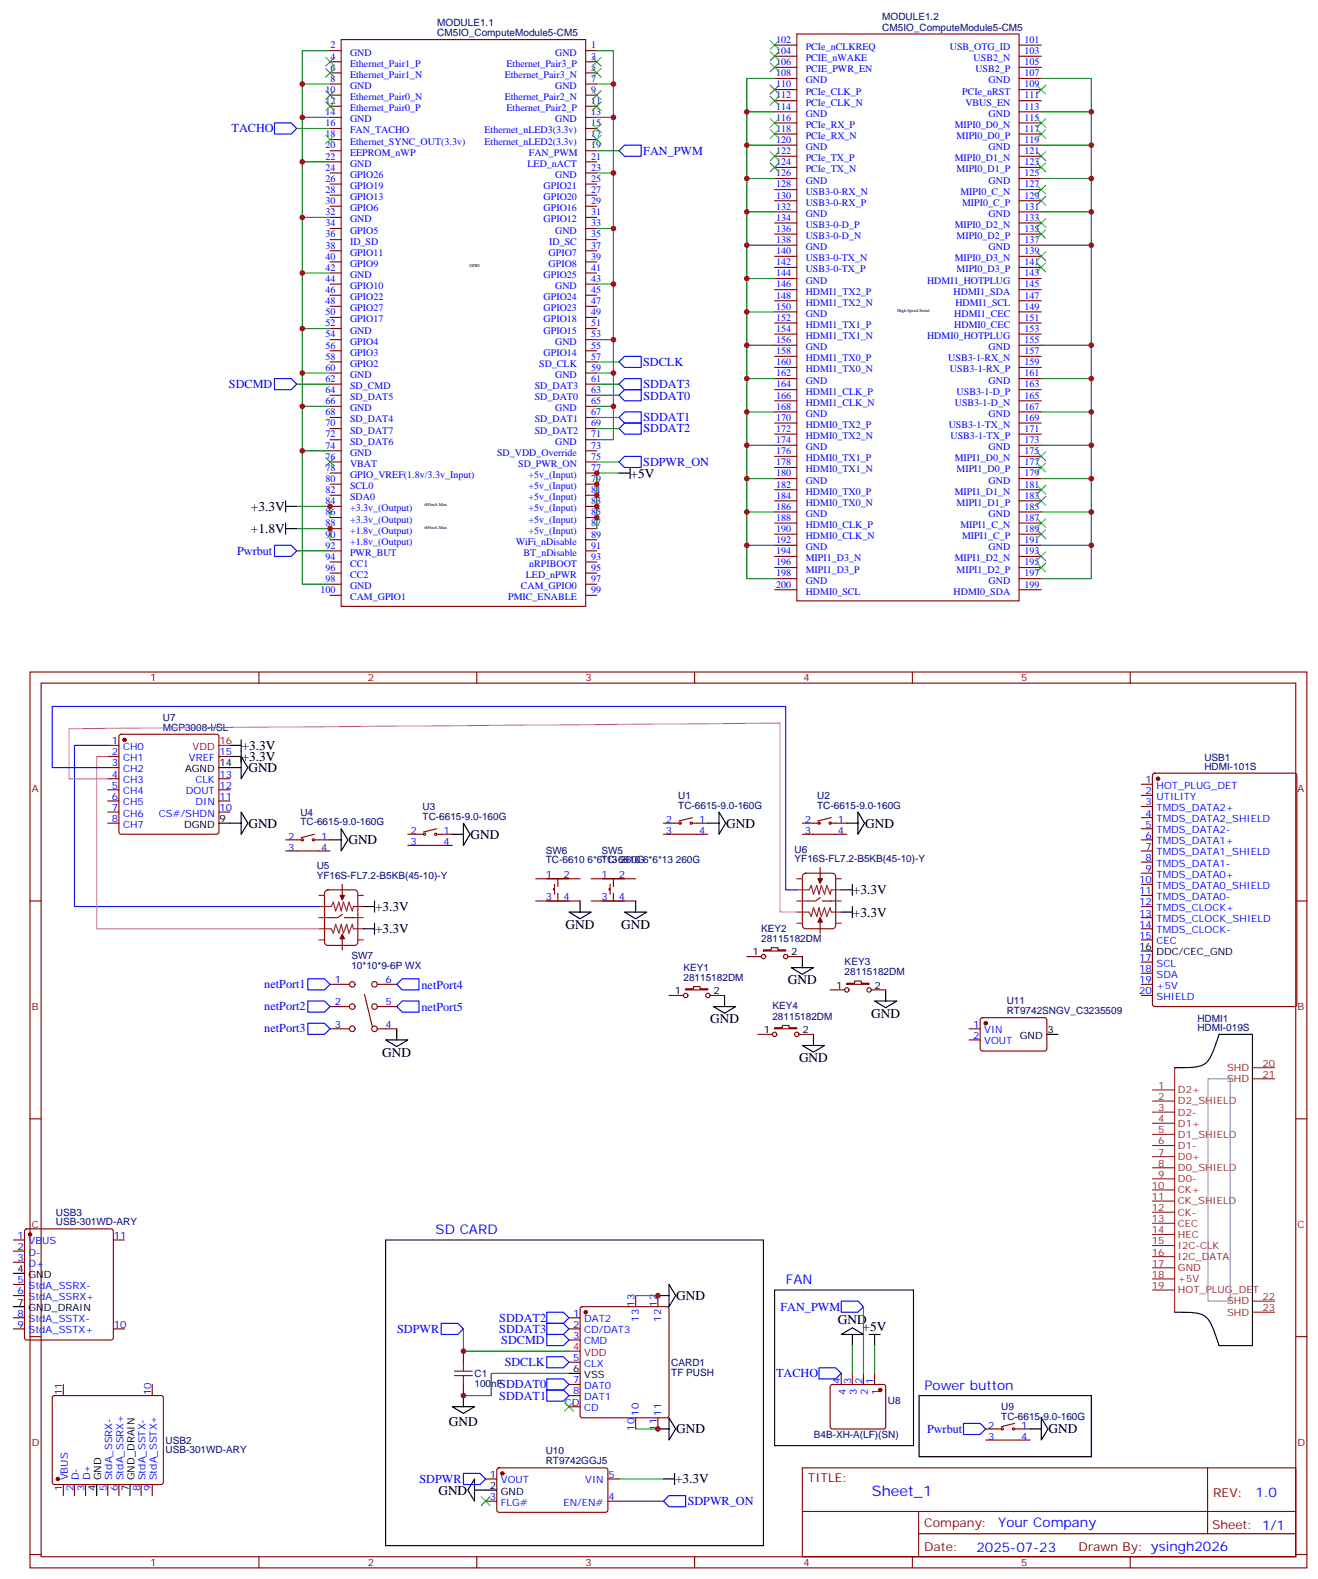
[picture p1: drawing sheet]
<svg xmlns="http://www.w3.org/2000/svg" width="418mm" height="501mm" viewBox="0 0 418 501" stroke-linecap="round" stroke-linejoin="round" font-family="sans-serif">
<defs><g id="words">
<text font-size="4.6" fill="#00f" x="276.8" y="474.9">Sheet_1</text>
<g font-size="4.2">
<text x="200.2" y="151.6">+5V</text>
<text x="79.6" y="162.1">+3.3V</text>
<text x="79.6" y="169.2">+1.8V</text>
<text x="76.7" y="238">+3.3V</text>
<text x="76.7" y="241.5">+3.3V</text>
<text x="78.8" y="245">GND</text>
<text x="78.8" y="262.7">GND</text>
<text x="230.5" y="262.7">GND</text>
<text x="274.6" y="262.7">GND</text>
<text x="110.6" y="267.9">GND</text>
<text x="149.4" y="266.2">GND</text>
<text x="270.8" y="283.9">+3.3V</text>
<text x="119.1" y="289.2">+3.3V</text>
<text x="270.8" y="290.9">+3.3V</text>
<text x="119.1" y="296.2">+3.3V</text>
<text x="179.6" y="294.8">GND</text>
<text x="197.2" y="294.8">GND</text>
<text x="250.1" y="312.4">GND</text>
<text x="276.6" y="323">GND</text>
<text x="225.4" y="324.8">GND</text>
<text x="121.4" y="335.4">GND</text>
<text x="253.6" y="337.1">GND</text>
<text x="214.7" y="412.6">GND</text>
<text x="266" y="420.4">GND</text>
<text x="273.8" y="422.5">+5V</text>
<text x="142.5" y="452.5">GND</text>
<text x="214.7" y="454.9">GND</text>
<text x="332.8" y="454.9">GND</text>
<text x="214.3" y="470.8">+3.3V</text>
<text x="139.2" y="474.4">GND</text>
</g>
<g font-size="4.2" fill="#00f">
<text x="138.3" y="391.8">SD CARD</text>
<text x="249.4" y="407.7">FAN</text>
<text x="293.5" y="441.2">Power button</text>
<text x="398.5" y="475.1">1.0</text>
<text x="316.9" y="484.7">Your Company</text>
<text x="310" y="492.5">2025-07-23</text>
</g>
<g font-size="3.9" fill="#00f">
<text x="73.5" y="42.1">TACHO</text>
<text x="204.2" y="49.2">FAN_PWM</text>
<text x="204.2" y="116.1">SDCLK</text>
<text x="72.7" y="123.2">SDCMD</text>
<text x="204.3" y="123.2">SDDAT3</text>
<text x="204.3" y="126.8">SDDAT0</text>
<text x="204.3" y="137.2">SDDAT2</text>
<text x="204.3" y="133.8">SDDAT1</text>
<text x="204.2" y="147.9">SDPWR_ON</text>
<text x="75.3" y="176.1">Pwrbut</text>
<text x="83.9" y="313.6">netPort1</text>
<text x="133.8" y="313.8">netPort4</text>
<text x="83.9" y="320.6">netPort2</text>
<text x="133.8" y="320.8">netPort5</text>
<text x="83.9" y="327.7">netPort3</text>
<text x="158.5" y="419.5">SDDAT2</text>
<text x="247.8" y="416">FAN_PWM</text>
<text x="126.1" y="423">SDPWR</text>
<text x="158.5" y="423">SDDAT3</text>
<text x="159.1" y="426.5">SDCMD</text>
<text x="160.2" y="433.6">SDCLK</text>
<text x="246.4" y="437.2">TACHO</text>
<text x="158.5" y="440.7">SDDAT0</text>
<text x="158.5" y="444.2">SDDAT1</text>
<text x="294.3" y="454.8">Pwrbut</text>
<text x="133.1" y="470.7">SDPWR</text>
<text x="218.3" y="477.7">SDPWR_ON</text>
</g>
<g font-size="3.9" fill="#800">
<text x="256.5" y="470.5">TITLE:</text>
<text x="385.1" y="475.1">REV:</text>
<text x="293.4" y="484.7">Company:</text>
<text x="384.7" y="485.3">Sheet: 1/1</text>
<text x="293.4" y="492.3">Date:</text>
<text x="342.4" y="492.4">Drawn By: ysingh2026</text>
</g>
<g font-size="3.2" fill="#000080">
<text x="138.8" y="11.5">CM5IO_ComputeModule5-CM5</text>
<text x="138.8" y="8.1">MODULE1.1</text>
<text x="280.1" y="9.7">CM5IO_ComputeModule5-CM5</text>
<text x="280.1" y="6.3">MODULE1.2</text>
<text x="51.7" y="231.9">MCP3008-I/SL</text>
<text x="51.7" y="228.9">U7</text>
<text x="382.3" y="244.3">HDMI-101S</text>
<text x="382.3" y="241.4">USB1</text>
<text x="134.2" y="257.2">U3</text>
<text x="215.3" y="256.7">TC-6615-9.0-160G</text>
<text x="215.3" y="253.6">U1</text>
<text x="259.4" y="256.7">TC-6615-9.0-160G</text>
<text x="259.4" y="253.6">U2</text>
<text x="95.4" y="262">TC-6615-9.0-160G</text>
<text x="95.4" y="258.9">U4</text>
<text x="134.2" y="260.2">TC-6615-9.0-160G</text>
<text x="100.5" y="276">U5</text>
<text x="173.3" y="274">TC-6610 6*6*13 260G</text>
<text x="173.3" y="270.9">SW6</text>
<text x="190.9" y="274">TC-6610 6*6*13 260G</text>
<text x="190.9" y="270.9">SW5</text>
<text x="252.2" y="273.6">YF16S-FL7.2-B5KB(45-10)-Y</text>
<text x="252.2" y="270.7">U6</text>
<text x="100.5" y="278.9">YF16S-FL7.2-B5KB(45-10)-Y</text>
<text x="241.7" y="298.9">28115182DM</text>
<text x="241.7" y="295.7">KEY2</text>
<text x="111.5" y="304.4">SW7</text>
<text x="111.5" y="307.5">10*10*9-6P WX</text>
<text x="217" y="311.3">28115182DM</text>
<text x="217" y="308">KEY1</text>
<text x="268.1" y="309.5">28115182DM</text>
<text x="268.1" y="306.3">KEY3</text>
<text x="245.2" y="323.6">28115182DM</text>
<text x="245.2" y="320.4">KEY4</text>
<text x="319.6" y="321.9">RT9742SNGV_C3235509</text>
<text x="319.6" y="318.7">U11</text>
<text x="380.1" y="327.2">HDMI-019S</text>
<text x="380.1" y="324.3">HDMI1</text>
<text x="17.7" y="388.9">USB-301WD-ARY</text>
<text x="17.7" y="385.9">USB3</text>
<text x="150.6" y="437">C1</text>
<text x="213.1" y="436.6">TF PUSH</text>
<text x="213.1" y="433.4">CARD1</text>
<text x="150.6" y="440.2">100nF</text>
<text x="281.9" y="445.5">U8</text>
<text x="317.9" y="447.5">U9</text>
<text x="317.9" y="450.7">TC-6615-9.0-160G</text>
<text x="52.6" y="461.2">USB-301WD-ARY</text>
<text x="52.6" y="458.2">USB2</text>
<text x="173.2" y="461.5">U10</text>
<text x="258.4" y="456.4">B4B-XH-A(LF)(SN)</text>
<text x="173.2" y="464.6">RT9742GGJ5</text>
</g>
<g font-size="3.2" fill="#00f">
<text x="105" y="15.4">2</text>
<text x="111.1" y="17.7">GND</text>
<text x="176.2" y="17.7">GND</text>
<text x="187.7" y="15.4">1</text>
<text x="246.4" y="17.1">104</text>
<text x="246.4" y="13.6">102</text>
<text x="255.8" y="15.9">PCIe_nCLKREQ</text>
<text x="301.5" y="15.9">USB_OTG_ID</text>
<text x="325.3" y="17.1">103</text>
<text x="325.3" y="13.6">101</text>
<text x="105" y="18.9">4</text>
<text x="105" y="22.4">6</text>
<text x="111.1" y="21.2">Ethernet_Pair1_P</text>
<text x="160.8" y="21.2">Ethernet_Pair3_P</text>
<text x="187.7" y="18.9">3</text>
<text x="187.7" y="22.4">5</text>
<text x="246.4" y="20.7">106</text>
<text x="255.8" y="23">PCIE_PWR_EN</text>
<text x="255.8" y="19.4">PCIE_nWAKE</text>
<text x="309.1" y="19.4">USB2_N</text>
<text x="309.6" y="23">USB2_P</text>
<text x="325.3" y="20.7">105</text>
<text x="103.4" y="29.5">10</text>
<text x="105" y="26">8</text>
<text x="111.1" y="24.7">Ethernet_Pair1_N</text>
<text x="111.1" y="28.3">GND</text>
<text x="160.2" y="24.7">Ethernet_Pair3_N</text>
<text x="176.2" y="28.3">GND</text>
<text x="187.7" y="26">7</text>
<text x="187.7" y="29.5">9</text>
<text x="246.4" y="27.7">110</text>
<text x="246.4" y="24.2">108</text>
<text x="255.8" y="26.5">GND</text>
<text x="313.8" y="26.5">GND</text>
<text x="325.3" y="27.7">109</text>
<text x="325.3" y="24.2">107</text>
<text x="103.4" y="33">12</text>
<text x="111.1" y="31.8">Ethernet_Pair0_N</text>
<text x="111.1" y="35.3">Ethernet_Pair0_P</text>
<text x="160.2" y="31.8">Ethernet_Pair2_N</text>
<text x="160.8" y="35.3">Ethernet_Pair2_P</text>
<text x="187.7" y="33">11</text>
<text x="246.4" y="34.8">114</text>
<text x="246.4" y="31.3">112</text>
<text x="255.8" y="33.5">PCIe_CLK_N</text>
<text x="255.8" y="30">PCIe_CLK_P</text>
<text x="305.4" y="30">PCIe_nRST</text>
<text x="306.5" y="33.5">VBUS_EN</text>
<text x="325.3" y="34.8">113</text>
<text x="325.3" y="31.3">111</text>
<text x="103.4" y="36.5">14</text>
<text x="103.4" y="40.1">16</text>
<text x="111.1" y="38.8">GND</text>
<text x="176.2" y="38.8">GND</text>
<text x="187.7" y="36.5">13</text>
<text x="187.7" y="40.1">15</text>
<text x="246.4" y="41.8">118</text>
<text x="246.4" y="38.3">116</text>
<text x="255.8" y="40.6">PCIe_RX_P</text>
<text x="255.8" y="37.1">GND</text>
<text x="303.1" y="40.6">MIPI0_D0_N</text>
<text x="313.8" y="37.1">GND</text>
<text x="325.3" y="41.8">117</text>
<text x="325.3" y="38.3">115</text>
<text x="103.4" y="43.6">18</text>
<text x="103.4" y="47.1">20</text>
<text x="111.1" y="42.4">FAN_TACHO</text>
<text x="111.1" y="45.9">Ethernet_SYNC_OUT(3.3v)</text>
<text x="153.8" y="42.4">Ethernet_nLED3(3.3v)</text>
<text x="153.8" y="45.9">Ethernet_nLED2(3.3v)</text>
<text x="187.7" y="43.6">17</text>
<text x="187.7" y="47.1">19</text>
<text x="246.4" y="45.4">120</text>
<text x="255.8" y="47.7">GND</text>
<text x="255.8" y="44.1">PCIe_RX_N</text>
<text x="303.6" y="44.1">MIPI0_D0_P</text>
<text x="313.8" y="47.7">GND</text>
<text x="325.3" y="45.4">119</text>
<text x="103.4" y="50.7">22</text>
<text x="111.1" y="49.4">EEPROM_nWP</text>
<text x="111.1" y="53">GND</text>
<text x="167.4" y="53">LED_nACT</text>
<text x="167.9" y="49.4">FAN_PWM</text>
<text x="187.7" y="50.7">21</text>
<text x="246.4" y="52.4">124</text>
<text x="246.4" y="48.9">122</text>
<text x="255.8" y="51.2">PCIe_TX_P</text>
<text x="303.1" y="51.2">MIPI0_D1_N</text>
<text x="325.3" y="52.4">123</text>
<text x="325.3" y="48.9">121</text>
<text x="103.4" y="54.2">24</text>
<text x="103.4" y="57.7">26</text>
<text x="111.1" y="56.5">GPIO26</text>
<text x="176.2" y="56.5">GND</text>
<text x="187.7" y="54.2">23</text>
<text x="187.7" y="57.7">25</text>
<text x="246.4" y="59.5">128</text>
<text x="246.4" y="56">126</text>
<text x="255.8" y="58.2">GND</text>
<text x="255.8" y="54.7">PCIe_TX_N</text>
<text x="303.6" y="54.7">MIPI0_D1_P</text>
<text x="313.8" y="58.2">GND</text>
<text x="325.3" y="59.5">127</text>
<text x="325.3" y="56">125</text>
<text x="103.4" y="61.2">28</text>
<text x="103.4" y="64.8">30</text>
<text x="111.1" y="60">GPIO19</text>
<text x="111.1" y="63.5">GPIO13</text>
<text x="172.6" y="60">GPIO21</text>
<text x="172.6" y="63.5">GPIO20</text>
<text x="187.7" y="61.2">27</text>
<text x="187.7" y="64.8">29</text>
<text x="246.4" y="63">130</text>
<text x="255.8" y="65.3">USB3-0-RX_P</text>
<text x="255.8" y="61.8">USB3-0-RX_N</text>
<text x="304.9" y="61.8">MIPI0_C_N</text>
<text x="305.4" y="65.3">MIPI0_C_P</text>
<text x="325.3" y="63">129</text>
<text x="103.4" y="68.3">32</text>
<text x="103.4" y="71.8">34</text>
<text x="111.1" y="67.1">GPIO6</text>
<text x="111.1" y="70.6">GND</text>
<text x="172.6" y="67.1">GPIO16</text>
<text x="172.6" y="70.6">GPIO12</text>
<text x="187.7" y="68.3">31</text>
<text x="187.7" y="71.8">33</text>
<text x="246.4" y="70.1">134</text>
<text x="246.4" y="66.5">132</text>
<text x="255.8" y="68.8">GND</text>
<text x="313.8" y="68.8">GND</text>
<text x="325.3" y="70.1">133</text>
<text x="325.3" y="66.5">131</text>
<text x="103.4" y="75.4">36</text>
<text x="111.1" y="74.1">GPIO5</text>
<text x="111.1" y="77.6">ID_SD</text>
<text x="174.3" y="77.6">ID_SC</text>
<text x="176.2" y="74.1">GND</text>
<text x="187.7" y="75.4">35</text>
<text x="246.4" y="77.1">138</text>
<text x="246.4" y="73.6">136</text>
<text x="255.8" y="75.9">USB3-0-D_N</text>
<text x="255.8" y="72.4">USB3-0-D_P</text>
<text x="303.1" y="72.4">MIPI0_D2_N</text>
<text x="303.6" y="75.9">MIPI0_D2_P</text>
<text x="325.3" y="77.1">137</text>
<text x="325.3" y="73.6">135</text>
<text x="103.4" y="78.9">38</text>
<text x="103.4" y="82.4">40</text>
<text x="111.1" y="81.2">GPIO11</text>
<text x="174.1" y="81.2">GPIO7</text>
<text x="187.7" y="78.9">37</text>
<text x="187.7" y="82.4">39</text>
<text x="246.4" y="80.6">140</text>
<text x="255.8" y="82.9">USB3-0-TX_N</text>
<text x="255.8" y="79.4">GND</text>
<text x="303.1" y="82.9">MIPI0_D3_N</text>
<text x="313.8" y="79.4">GND</text>
<text x="325.3" y="80.6">139</text>
<text x="103.4" y="85.9">42</text>
<text x="103.4" y="89.5">44</text>
<text x="111.1" y="84.7">GPIO9</text>
<text x="111.1" y="88.2">GND</text>
<text x="172.6" y="88.2">GPIO25</text>
<text x="174.1" y="84.7">GPIO8</text>
<text x="187.7" y="85.9">41</text>
<text x="187.7" y="89.5">43</text>
<text x="246.4" y="87.7">144</text>
<text x="246.4" y="84.2">142</text>
<text x="255.8" y="90">GND</text>
<text x="255.8" y="86.5">USB3-0-TX_P</text>
<text x="294.3" y="90">HDMI1_HOTPLUG</text>
<text x="303.6" y="86.5">MIPI0_D3_P</text>
<text x="325.3" y="87.7">143</text>
<text x="325.3" y="84.2">141</text>
<text x="103.4" y="93">46</text>
<text x="111.1" y="91.8">GPIO10</text>
<text x="111.1" y="95.3">GPIO22</text>
<text x="172.6" y="95.3">GPIO24</text>
<text x="176.2" y="91.8">GND</text>
<text x="187.7" y="93">45</text>
<text x="246.4" y="94.8">148</text>
<text x="246.4" y="91.2">146</text>
<text x="255.8" y="93.5">HDMI1_TX2_P</text>
<text x="302.7" y="93.5">HDMI1_SDA</text>
<text x="325.3" y="94.8">147</text>
<text x="325.3" y="91.2">145</text>
<text x="103.4" y="96.5">48</text>
<text x="103.4" y="100">50</text>
<text x="111.1" y="98.8">GPIO27</text>
<text x="172.6" y="98.8">GPIO23</text>
<text x="187.7" y="96.5">47</text>
<text x="187.7" y="100">49</text>
<text x="246.4" y="101.8">152</text>
<text x="246.4" y="98.3">150</text>
<text x="255.8" y="100.6">GND</text>
<text x="255.8" y="97">HDMI1_TX2_N</text>
<text x="302.9" y="100.6">HDMI1_CEC</text>
<text x="303.3" y="97">HDMI1_SCL</text>
<text x="325.3" y="101.8">151</text>
<text x="325.3" y="98.3">149</text>
<text x="103.4" y="103.6">52</text>
<text x="103.4" y="107.1">54</text>
<text x="111.1" y="102.3">GPIO17</text>
<text x="111.1" y="105.9">GND</text>
<text x="172.6" y="102.3">GPIO18</text>
<text x="172.6" y="105.9">GPIO15</text>
<text x="187.7" y="103.6">51</text>
<text x="187.7" y="107.1">53</text>
<text x="246.4" y="105.3">154</text>
<text x="255.8" y="107.6">HDMI1_TX1_N</text>
<text x="255.8" y="104.1">HDMI1_TX1_P</text>
<text x="294.3" y="107.6">HDMI0_HOTPLUG</text>
<text x="302.9" y="104.1">HDMI0_CEC</text>
<text x="325.3" y="105.3">153</text>
<text x="103.4" y="110.6">56</text>
<text x="111.1" y="109.4">GPIO4</text>
<text x="111.1" y="112.9">GPIO3</text>
<text x="172.6" y="112.9">GPIO14</text>
<text x="176.2" y="109.4">GND</text>
<text x="187.7" y="110.6">55</text>
<text x="246.4" y="112.4">158</text>
<text x="246.4" y="108.9">156</text>
<text x="255.8" y="111.2">GND</text>
<text x="313.8" y="111.2">GND</text>
<text x="325.3" y="112.4">157</text>
<text x="325.3" y="108.9">155</text>
<text x="103.4" y="114.2">58</text>
<text x="103.4" y="117.7">60</text>
<text x="111.1" y="116.5">GPIO2</text>
<text x="111.1" y="120">GND</text>
<text x="171.2" y="116.5">SD_CLK</text>
<text x="176.2" y="120">GND</text>
<text x="187.7" y="114.2">57</text>
<text x="187.7" y="117.7">59</text>
<text x="246.4" y="119.5">162</text>
<text x="246.4" y="115.9">160</text>
<text x="255.8" y="118.2">HDMI1_TX0_N</text>
<text x="255.8" y="114.7">HDMI1_TX0_P</text>
<text x="301" y="114.7">USB3-1-RX_N</text>
<text x="301.6" y="118.2">USB3-1-RX_P</text>
<text x="325.3" y="119.5">161</text>
<text x="325.3" y="115.9">159</text>
<text x="103.4" y="121.2">62</text>
<text x="103.4" y="124.7">64</text>
<text x="111.1" y="123.5">SD_CMD</text>
<text x="169.8" y="123.5">SD_DAT3</text>
<text x="187.7" y="121.2">61</text>
<text x="187.7" y="124.7">63</text>
<text x="246.4" y="123">164</text>
<text x="255.8" y="125.3">HDMI1_CLK_P</text>
<text x="255.8" y="121.7">GND</text>
<text x="303.7" y="125.3">USB3-1-D_P</text>
<text x="313.8" y="121.7">GND</text>
<text x="325.3" y="123">163</text>
<text x="103.4" y="128.3">66</text>
<text x="103.4" y="131.8">68</text>
<text x="111.1" y="127">SD_DAT5</text>
<text x="111.1" y="130.6">GND</text>
<text x="169.8" y="127">SD_DAT0</text>
<text x="176.2" y="130.6">GND</text>
<text x="187.7" y="128.3">65</text>
<text x="187.7" y="131.8">67</text>
<text x="246.4" y="130">168</text>
<text x="246.4" y="126.5">166</text>
<text x="255.8" y="128.8">HDMI1_CLK_N</text>
<text x="303.1" y="128.8">USB3-1-D_N</text>
<text x="325.3" y="130">167</text>
<text x="325.3" y="126.5">165</text>
<text x="103.4" y="135.3">70</text>
<text x="111.1" y="134.1">SD_DAT4</text>
<text x="111.1" y="137.6">SD_DAT7</text>
<text x="169.8" y="134.1">SD_DAT1</text>
<text x="169.8" y="137.6">SD_DAT2</text>
<text x="187.7" y="135.3">69</text>
<text x="246.4" y="137.1">172</text>
<text x="246.4" y="133.6">170</text>
<text x="255.8" y="135.9">HDMI0_TX2_P</text>
<text x="255.8" y="132.3">GND</text>
<text x="301.2" y="135.9">USB3-1-TX_N</text>
<text x="313.8" y="132.3">GND</text>
<text x="325.3" y="137.1">171</text>
<text x="325.3" y="133.6">169</text>
<text x="103.4" y="138.9">72</text>
<text x="103.4" y="142.4">74</text>
<text x="111.1" y="141.1">SD_DAT6</text>
<text x="176.2" y="141.1">GND</text>
<text x="187.7" y="138.9">71</text>
<text x="187.7" y="142.4">73</text>
<text x="246.4" y="140.6">174</text>
<text x="255.8" y="142.9">GND</text>
<text x="255.8" y="139.4">HDMI0_TX2_N</text>
<text x="301.7" y="139.4">USB3-1-TX_P</text>
<text x="313.8" y="142.9">GND</text>
<text x="325.3" y="140.6">173</text>
<text x="103.4" y="145.9">76</text>
<text x="103.4" y="149.4">78</text>
<text x="111.1" y="144.7">GND</text>
<text x="111.1" y="148.2">VBAT</text>
<text x="157.8" y="144.7">SD_VDD_Override</text>
<text x="164.5" y="148.2">SD_PWR_ON</text>
<text x="187.7" y="145.9">75</text>
<text x="187.7" y="149.4">77</text>
<text x="246.4" y="147.7">178</text>
<text x="246.4" y="144.1">176</text>
<text x="255.8" y="150">HDMI0_TX1_N</text>
<text x="255.8" y="146.4">HDMI0_TX1_P</text>
<text x="303.1" y="146.4">MIPI1_D0_N</text>
<text x="303.6" y="150">MIPI1_D0_P</text>
<text x="325.3" y="147.7">177</text>
<text x="325.3" y="144.1">175</text>
<text x="103.4" y="153">80</text>
<text x="111.1" y="151.7">GPIO_VREF(1.8v/3.3v_Input)</text>
<text x="111.1" y="155.3">SCL0</text>
<text x="167.8" y="151.7">+5v_(Input)</text>
<text x="167.8" y="155.3">+5v_(Input)</text>
<text x="187.7" y="153">79</text>
<text x="246.4" y="154.7">182</text>
<text x="246.4" y="151.2">180</text>
<text x="255.8" y="153.5">GND</text>
<text x="313.8" y="153.5">GND</text>
<text x="325.3" y="154.7">181</text>
<text x="325.3" y="151.2">179</text>
<text x="103.4" y="156.5">82</text>
<text x="103.4" y="160">84</text>
<text x="111.1" y="158.8">SDA0</text>
<text x="167.8" y="158.8">+5v_(Input)</text>
<text x="187.7" y="156.5">81</text>
<text x="187.7" y="160">83</text>
<text x="246.4" y="161.8">186</text>
<text x="246.4" y="158.3">184</text>
<text x="255.8" y="160.5">HDMI0_TX0_N</text>
<text x="255.8" y="157">HDMI0_TX0_P</text>
<text x="303.1" y="157">MIPI1_D1_N</text>
<text x="303.6" y="160.5">MIPI1_D1_P</text>
<text x="325.3" y="161.8">185</text>
<text x="325.3" y="158.3">183</text>
<text x="103.4" y="163.5">86</text>
<text x="103.4" y="167.1">88</text>
<text x="111.1" y="162.3">+3.3v_(Output)</text>
<text x="111.1" y="165.8">+3.3v_(Output)</text>
<text x="167.8" y="162.3">+5v_(Input)</text>
<text x="167.8" y="165.8">+5v_(Input)</text>
<text x="187.7" y="163.5">85</text>
<text x="187.7" y="167.1">87</text>
<text x="246.4" y="165.3">188</text>
<text x="255.8" y="167.6">HDMI0_CLK_P</text>
<text x="255.8" y="164.1">GND</text>
<text x="304.9" y="167.6">MIPI1_C_N</text>
<text x="313.8" y="164.1">GND</text>
<text x="325.3" y="165.3">187</text>
<text x="103.4" y="170.6">90</text>
<text x="111.1" y="169.4">+1.8v_(Output)</text>
<text x="111.1" y="172.9">+1.8v_(Output)</text>
<text x="163.7" y="172.9">WiFi_nDisable</text>
<text x="167.8" y="169.4">+5v_(Input)</text>
<text x="187.7" y="170.6">89</text>
<text x="246.4" y="172.4">192</text>
<text x="246.4" y="168.8">190</text>
<text x="255.8" y="171.1">HDMI0_CLK_N</text>
<text x="305.4" y="171.1">MIPI1_C_P</text>
<text x="325.3" y="172.4">191</text>
<text x="325.3" y="168.8">189</text>
<text x="103.4" y="174.1">92</text>
<text x="103.4" y="177.7">94</text>
<text x="111.1" y="176.4">PWR_BUT</text>
<text x="111.1" y="180">CC1</text>
<text x="166.2" y="176.4">BT_nDisable</text>
<text x="168" y="180">nRPIBOOT</text>
<text x="187.7" y="174.1">91</text>
<text x="187.7" y="177.7">93</text>
<text x="246.4" y="179.4">196</text>
<text x="246.4" y="175.9">194</text>
<text x="255.8" y="178.2">MIPI1_D3_N</text>
<text x="255.8" y="174.7">GND</text>
<text x="303.1" y="178.2">MIPI1_D2_N</text>
<text x="313.8" y="174.7">GND</text>
<text x="325.3" y="179.4">195</text>
<text x="325.3" y="175.9">193</text>
<text x="103.4" y="181.2">96</text>
<text x="103.4" y="184.7">98</text>
<text x="111.1" y="183.5">CC2</text>
<text x="166.9" y="183.5">LED_nPWR</text>
<text x="187.7" y="181.2">95</text>
<text x="187.7" y="184.7">97</text>
<text x="246.4" y="183">198</text>
<text x="255.8" y="185.2">GND</text>
<text x="255.8" y="181.7">MIPI1_D3_P</text>
<text x="303.6" y="181.7">MIPI1_D2_P</text>
<text x="313.8" y="185.2">GND</text>
<text x="325.3" y="183">197</text>
<text x="101.8" y="188.2">100</text>
<text x="111.1" y="190.5">CAM_GPIO1</text>
<text x="111.1" y="187">GND</text>
<text x="161.3" y="190.5">PMIC_ENABLE</text>
<text x="165.3" y="187">CAM_GPIO0</text>
<text x="187.7" y="188.2">99</text>
<text x="246.4" y="186.5">200</text>
<text x="255.8" y="188.8">HDMI0_SCL</text>
<text x="302.7" y="188.8">HDMI0_SDA</text>
<text x="325.3" y="186.5">199</text>
<text x="35.6" y="236.2">1</text>
<text x="35.6" y="239.7">2</text>
<text x="39.1" y="238">CH0</text>
<text x="69.7" y="239.7">15</text>
<text x="35.6" y="243.3">3</text>
<text x="39.1" y="241.5">CH1</text>
<text x="39.1" y="245">CH2</text>
<text x="60" y="241.5">VREF</text>
<text x="35.6" y="246.8">4</text>
<text x="35.6" y="250.3">5</text>
<text x="39.1" y="248.6">CH3</text>
<text x="62" y="248.6">CLK</text>
<text x="69.7" y="250.3">12</text>
<text x="69.7" y="246.8">13</text>
<text x="363.6" y="248.6">1</text>
<text x="367.1" y="250.3">HOT_PLUG_DET</text>
<text x="35.6" y="253.9">6</text>
<text x="35.6" y="257.4">7</text>
<text x="39.1" y="252.1">CH4</text>
<text x="39.1" y="255.6">CH5</text>
<text x="59" y="252.1">DOUT</text>
<text x="62" y="255.6">DIN</text>
<text x="69.7" y="257.4">10</text>
<text x="69.7" y="253.9">11</text>
<text x="363.6" y="252.1">2</text>
<text x="363.6" y="255.6">3</text>
<text x="367.1" y="253.9">UTILITY</text>
<text x="367.1" y="257.4">TMDS_DATA2+</text>
<text x="35.6" y="260.9">8</text>
<text x="39.1" y="259.2">CH6</text>
<text x="39.1" y="262.7">CH7</text>
<text x="50.4" y="259.2">CS#/SHDN</text>
<text x="211.4" y="261.3">2</text>
<text x="221.9" y="261.3">1</text>
<text x="255.5" y="261.3">2</text>
<text x="266" y="261.3">1</text>
<text x="363.6" y="259.2">4</text>
<text x="363.6" y="262.7">5</text>
<text x="367.1" y="260.9">TMDS_DATA2_SHIELD</text>
<text x="91.5" y="266.6">2</text>
<text x="102" y="266.6">1</text>
<text x="130.3" y="264.8">2</text>
<text x="130.3" y="268.3">3</text>
<text x="140.8" y="268.3">4</text>
<text x="140.8" y="264.8">1</text>
<text x="211.4" y="264.8">3</text>
<text x="221.9" y="264.8">4</text>
<text x="255.5" y="264.8">3</text>
<text x="266" y="264.8">4</text>
<text x="363.6" y="266.2">6</text>
<text x="363.6" y="269.7">7</text>
<text x="367.1" y="264.4">TMDS_DATA2-</text>
<text x="367.1" y="268">TMDS_DATA1+</text>
<text x="91.5" y="270.1">3</text>
<text x="102" y="270.1">4</text>
<text x="363.6" y="273.3">8</text>
<text x="367.1" y="271.5">TMDS_DATA1_SHIELD</text>
<text x="367.1" y="275">TMDS_DATA1-</text>
<text x="173.3" y="278.6">1</text>
<text x="178.9" y="278.6">2</text>
<text x="191" y="278.6">1</text>
<text x="196.5" y="278.6">2</text>
<text x="361.6" y="280.3">10</text>
<text x="363.6" y="276.8">9</text>
<text x="367.1" y="278.6">TMDS_DATA0+</text>
<text x="173.3" y="285.6">3</text>
<text x="178.9" y="285.6">4</text>
<text x="191" y="285.6">3</text>
<text x="196.5" y="285.6">4</text>
<text x="361.6" y="283.8">11</text>
<text x="361.6" y="287.4">12</text>
<text x="367.1" y="282.1">TMDS_DATA0_SHIELD</text>
<text x="367.1" y="285.6">TMDS_DATA0-</text>
<text x="361.6" y="290.9">13</text>
<text x="367.1" y="289.1">TMDS_CLOCK+</text>
<text x="367.1" y="292.7">TMDS_CLOCK_SHIELD</text>
<text x="361.6" y="294.4">14</text>
<text x="361.6" y="298">15</text>
<text x="367.1" y="296.2">TMDS_CLOCK-</text>
<text x="367.1" y="299.7">CEC</text>
<text x="361.6" y="305">17</text>
<text x="361.6" y="308.5">18</text>
<text x="367.1" y="306.8">SCL</text>
<text x="367.1" y="310.3">SDA</text>
<text x="106.3" y="312.1">1</text>
<text x="122.4" y="312.1">6</text>
<text x="361.6" y="312.1">19</text>
<text x="361.6" y="315.6">20</text>
<text x="367.1" y="313.8">+5V</text>
<text x="367.1" y="317.4">SHIELD</text>
<text x="106.3" y="319.1">2</text>
<text x="122.4" y="319.1">5</text>
<text x="106.3" y="326.2">3</text>
<text x="122.4" y="326.2">4</text>
<text x="309" y="326.2">1</text>
<text x="309" y="329.7">2</text>
<text x="312.5" y="327.9">VIN</text>
<text x="312.5" y="331.5">VOUT</text>
<text x="5.6" y="393.2">1</text>
<text x="9.1" y="395">VBUS</text>
<text x="36.2" y="393.2">11</text>
<text x="5.6" y="396.7">2</text>
<text x="5.6" y="400.3">3</text>
<text x="9.1" y="398.5">D-</text>
<text x="5.6" y="407.3">5</text>
<text x="9.1" y="402">D+</text>
<text x="5.6" y="410.8">6</text>
<text x="9.1" y="409.1">StdA_SSRX-</text>
<text x="9.1" y="412.6">StdA_SSRX+</text>
<text x="5.6" y="417.9">8</text>
<text x="9.1" y="419.7">StdA_SSTX-</text>
<text x="182" y="417.9">1</text>
<text x="185.5" y="419.7">DAT2</text>
<text x="201.4" y="414.7" transform="rotate(-90 201.4 414.7)">13</text>
<text x="202.8" y="419.5" transform="rotate(-90 202.8 419.5)">13</text>
<text x="208.5" y="414.7" transform="rotate(-90 208.5 414.7)">12</text>
<text x="209.9" y="419.5" transform="rotate(-90 209.9 419.5)">12</text>
<text x="5.6" y="421.4">9</text>
<text x="9.1" y="423.2">StdA_SSTX+</text>
<text x="36.2" y="421.4">10</text>
<text x="182" y="421.4">2</text>
<text x="182" y="425">3</text>
<text x="185.5" y="423.2">CD/DAT3</text>
<text x="185.5" y="426.7">CMD</text>
<text x="182" y="432">5</text>
<text x="185.5" y="433.8">CLX</text>
<text x="19.8" y="442.8" transform="rotate(-90 19.8 442.8)">11</text>
<text x="48" y="442.8" transform="rotate(-90 48 442.8)">10</text>
<text x="182" y="439.1">7</text>
<text x="182" y="442.6">8</text>
<text x="185.5" y="440.8">DAT0</text>
<text x="266.7" y="439.2" transform="rotate(-90 266.7 439.2)">4</text>
<text x="268.5" y="442.7" transform="rotate(-90 268.5 442.7)">4</text>
<text x="270.2" y="439.2" transform="rotate(-90 270.2 439.2)">3</text>
<text x="272" y="442.7" transform="rotate(-90 272 442.7)">3</text>
<text x="273.8" y="439.2" transform="rotate(-90 273.8 439.2)">2</text>
<text x="275.5" y="442.7" transform="rotate(-90 275.5 442.7)">2</text>
<text x="277.3" y="439.2" transform="rotate(-90 277.3 439.2)">1</text>
<text x="279" y="442.7" transform="rotate(-90 279 442.7)">1</text>
<text x="179.3" y="446.1">CD</text>
<text x="185.5" y="444.4">DAT1</text>
<text x="185.5" y="447.9">CD</text>
<text x="202.8" y="449.3" transform="rotate(-90 202.8 449.3)">10</text>
<text x="209.9" y="449.3" transform="rotate(-90 209.9 449.3)">11</text>
<text x="201.4" y="454" transform="rotate(-90 201.4 454)">10</text>
<text x="208.5" y="454" transform="rotate(-90 208.5 454)">11</text>
<text x="313.7" y="453.5">2</text>
<text x="324.2" y="453.5">1</text>
<text x="313.7" y="457.1">3</text>
<text x="324.2" y="457.1">4</text>
<text x="19.8" y="473.4" transform="rotate(-90 19.8 473.4)">1</text>
<text x="21.5" y="469.9" transform="rotate(-90 21.5 469.9)">VBUS</text>
<text x="23.3" y="473.4" transform="rotate(-90 23.3 473.4)">2</text>
<text x="25" y="469.9" transform="rotate(-90 25 469.9)">D-</text>
<text x="26.8" y="473.4" transform="rotate(-90 26.8 473.4)">3</text>
<text x="28.6" y="469.9" transform="rotate(-90 28.6 469.9)">D+</text>
<text x="33.9" y="473.4" transform="rotate(-90 33.9 473.4)">5</text>
<text x="35.6" y="469.9" transform="rotate(-90 35.6 469.9)">StdA_SSRX-</text>
<text x="37.4" y="473.4" transform="rotate(-90 37.4 473.4)">6</text>
<text x="39.2" y="469.9" transform="rotate(-90 39.2 469.9)">StdA_SSRX+</text>
<text x="44.4" y="473.4" transform="rotate(-90 44.4 473.4)">8</text>
<text x="46.2" y="469.9" transform="rotate(-90 46.2 469.9)">StdA_SSTX-</text>
<text x="48" y="473.4" transform="rotate(-90 48 473.4)">9</text>
<text x="49.7" y="469.9" transform="rotate(-90 49.7 469.9)">StdA_SSTX+</text>
<text x="155.5" y="469.1">1</text>
<text x="159" y="470.8">VOUT</text>
<text x="185.8" y="470.8">VIN</text>
<text x="193.1" y="469.1">5</text>
<text x="155.5" y="476.1">3</text>
<text x="159" y="477.9">FLG#</text>
<text x="178.9" y="477.9">EN/EN#</text>
<text x="193.1" y="476.1">4</text>
</g>
<g font-size="3.2" fill="#800">
<text x="47.6" y="216.3">1</text>
<text x="116.8" y="216.3">2</text>
<text x="185.9" y="216.3">3</text>
<text x="255.1" y="216.3">4</text>
<text x="324.2" y="216.3">5</text>
<text x="10.1" y="251.4">A</text>
<text x="411.9" y="251.4">A</text>
<text x="10.1" y="320.5">B</text>
<text x="411.9" y="320.5">B</text>
<text x="10.1" y="389.7">C</text>
<text x="411.9" y="389.7">C</text>
<text x="10.1" y="458.8">D</text>
<text x="411.9" y="458.8">D</text>
<text x="47.6" y="497.1">1</text>
<text x="116.8" y="497.1">2</text>
<text x="185.9" y="497.1">3</text>
<text x="255.1" y="497.1">4</text>
<text x="324.2" y="497.1">5</text>
</g>
<g font-size="3.2" fill="#f00">
<text x="61.1" y="238">VDD</text>
<text x="69.7" y="236.2">16</text>
<text x="182" y="428.5">4</text>
<text x="185.5" y="430.2">VDD</text>
</g>
<g font-size="3.2">
<text x="58.7" y="245">AGND</text>
<text x="69.7" y="243.3">14</text>
<text x="58.5" y="262.7">DGND</text>
<text x="69.7" y="260.9">9</text>
<text x="238.9" y="303.2">1</text>
<text x="251.2" y="303.2">2</text>
<text x="361.6" y="301.5">16</text>
<text x="367.1" y="303.2">DDC/CEC_GND</text>
<text x="214.2" y="315.6">1</text>
<text x="226.5" y="315.6">2</text>
<text x="265.4" y="313.8">1</text>
<text x="277.6" y="313.8">2</text>
<text x="242.5" y="327.9">1</text>
<text x="254.7" y="327.9">2</text>
<text x="323.7" y="329.7">GND</text>
<text x="332.5" y="327.9">3</text>
<text x="5.6" y="403.8">4</text>
<text x="9.1" y="405.6">GND</text>
<text x="5.6" y="414.4">7</text>
<text x="9.1" y="416.1">GND_DRAIN</text>
<text x="182" y="435.5">6</text>
<text x="185.5" y="437.3">VSS</text>
<text x="30.3" y="473.4" transform="rotate(-90 30.3 473.4)">4</text>
<text x="32.1" y="469.9" transform="rotate(-90 32.1 469.9)">GND</text>
<text x="40.9" y="473.4" transform="rotate(-90 40.9 473.4)">7</text>
<text x="42.7" y="469.9" transform="rotate(-90 42.7 469.9)">GND_DRAIN</text>
<text x="155.5" y="472.6">2</text>
<text x="159" y="474.3">GND</text>
</g>
<g font-size="3.2" fill="#8d2323">
<text x="389.5" y="339.9">SHD</text>
<text x="400.8" y="338.5">20</text>
<text x="367.7" y="345.6">1</text>
<text x="373.9" y="347">D2+</text>
<text x="389.5" y="343.5">SHD</text>
<text x="400.8" y="342.1">21</text>
<text x="367.7" y="349.1">2</text>
<text x="367.7" y="352.6">3</text>
<text x="373.9" y="350.5">D2_SHIELD</text>
<text x="367.7" y="356.2">4</text>
<text x="367.7" y="359.7">5</text>
<text x="373.9" y="354">D2-</text>
<text x="373.9" y="357.6">D1+</text>
<text x="367.7" y="363.2">6</text>
<text x="373.9" y="361.1">D1_SHIELD</text>
<text x="373.9" y="364.6">D1-</text>
<text x="367.7" y="366.7">7</text>
<text x="367.7" y="370.3">8</text>
<text x="373.9" y="368.2">D0+</text>
<text x="373.9" y="371.7">D0_SHIELD</text>
<text x="365.7" y="377.3">10</text>
<text x="367.7" y="373.8">9</text>
<text x="373.9" y="375.2">D0-</text>
<text x="365.7" y="380.9">11</text>
<text x="373.9" y="378.7">CK+</text>
<text x="373.9" y="382.3">CK_SHIELD</text>
<text x="365.7" y="384.4">12</text>
<text x="365.7" y="387.9">13</text>
<text x="373.9" y="385.8">CK-</text>
<text x="373.9" y="389.3">CEC</text>
<text x="365.7" y="391.4">14</text>
<text x="365.7" y="395">15</text>
<text x="373.9" y="392.9">HEC</text>
<text x="365.7" y="398.5">16</text>
<text x="373.9" y="396.4">I2C-CLK</text>
<text x="373.9" y="399.9">I2C_DATA</text>
<text x="365.7" y="402">17</text>
<text x="365.7" y="405.6">18</text>
<text x="373.9" y="403.4">GND</text>
<text x="373.9" y="407">+5V</text>
<text x="365.7" y="409.1">19</text>
<text x="373.9" y="410.5">HOT_PLUG_DET</text>
<text x="400.8" y="412.6">22</text>
<text x="389.5" y="414">SHD</text>
<text x="389.5" y="417.5">SHD</text>
<text x="400.8" y="416.1">23</text>
</g>
<g font-size="1.4">
<text x="149" y="84.9">GPIO</text>
<text x="284.9" y="99">High Speed Serial</text>
<text x="134.7" y="160.7">600mA Max</text>
<text x="134.7" y="167.8">600mA Max</text>
</g>
</g></defs>
<g fill="none" stroke="#870000" stroke-width=".35">
<path d="M104.8 16.1h3.5M104.8 19.6h3.5M185.9 16.1h3.5M185.9 19.6h3.5M245.9 17.9h7M245.9 14.3h7M323.5 17.9h7.1M323.5 14.3h7.1M104.8 30.2h3.5M104.8 33.7h3.5M104.8 37.3h3.5M104.8 23.1h3.5"/>
<path d="M104.8 26.7h3.5M185.9 30.2h3.5M185.9 33.7h3.5M185.9 37.3h3.5M185.9 23.1h3.5M185.9 26.7h3.5M245.9 39h7M245.9 35.5h7M245.9 32h7M245.9 28.4h7M245.9 24.9h7M245.9 21.4h7"/>
<path d="M323.5 39h7.1M323.5 35.5h7.1M323.5 32h7.1M323.5 28.4h7.1M323.5 24.9h7.1M323.5 21.4h7.1M104.8 40.8h3.5M104.8 44.3h3.5M104.8 47.8h3.5M104.8 51.4h3.5M104.8 54.9h3.5M104.8 58.4h3.5"/>
<path d="M185.9 40.8h3.5M185.9 44.3h3.5M185.9 47.8h3.5M185.9 51.4h3.5M185.9 54.9h3.5M185.9 58.4h3.5M245.9 56.7h7M245.9 53.1h7M245.9 49.6h7M245.9 46.1h7M245.9 42.5h7M323.5 56.7h7.1"/>
<path d="M323.5 53.1h7.1M323.5 49.6h7.1M323.5 46.1h7.1M323.5 42.5h7.1M104.8 61.9h3.5M104.8 65.5h3.5M104.8 69h3.5M104.8 72.5h3.5M104.8 76.1h3.5M104.8 79.6h3.5M185.9 61.9h3.5M185.9 65.5h3.5"/>
<path d="M185.9 69h3.5M185.9 72.5h3.5M185.9 76.1h3.5M185.9 79.6h3.5M245.9 77.8h7M245.9 74.3h7M245.9 70.8h7M245.9 67.2h7M245.9 63.7h7M245.9 60.2h7M323.5 77.8h7.1M323.5 74.3h7.1"/>
<path d="M323.5 70.8h7.1M323.5 67.2h7.1M323.5 63.7h7.1M323.5 60.2h7.1M104.8 83.1h3.5M104.8 86.6h3.5M104.8 90.2h3.5M104.8 93.7h3.5M104.8 97.2h3.5M185.9 83.1h3.5M185.9 86.6h3.5M185.9 90.2h3.5"/>
<path d="M185.9 93.7h3.5M185.9 97.2h3.5M245.9 99h7M245.9 95.5h7M245.9 91.9h7M245.9 88.4h7M245.9 84.9h7M245.9 81.4h7M323.5 99h7.1M323.5 95.5h7.1M323.5 91.9h7.1M323.5 88.4h7.1"/>
<path d="M323.5 84.9h7.1M323.5 81.4h7.1M104.8 100.8h3.5M104.8 104.3h3.5M104.8 107.8h3.5M104.8 111.3h3.5M104.8 114.9h3.5M104.8 118.4h3.5M185.9 100.8h3.5M185.9 104.3h3.5M185.9 107.8h3.5M185.9 111.3h3.5"/>
<path d="M185.9 114.9h3.5M185.9 118.4h3.5M245.9 116.6h7M245.9 113.1h7M245.9 109.6h7M245.9 106h7M245.9 102.5h7M323.5 116.6h7.1M323.5 113.1h7.1M323.5 109.6h7.1M323.5 106h7.1M323.5 102.5h7.1"/>
<path d="M104.8 121.9h3.5M104.8 125.4h3.5M104.8 129h3.5M104.8 132.5h3.5M104.8 136h3.5M104.8 139.6h3.5M185.9 121.9h3.5M185.9 125.4h3.5M185.9 129h3.5M185.9 132.5h3.5M185.9 136h3.5M185.9 139.6h3.5"/>
<path d="M245.9 137.8h7M245.9 134.3h7M245.9 130.7h7M245.9 127.2h7M245.9 123.7h7M245.9 120.2h7M323.5 137.8h7.1M323.5 134.3h7.1M323.5 130.7h7.1M323.5 127.2h7.1M323.5 123.7h7.1M323.5 120.2h7.1"/>
<path d="M104.8 143.1h3.5M104.8 146.6h3.5M104.8 150.1h3.5M104.8 153.7h3.5M104.8 157.2h3.5M185.9 143.1h3.5M185.9 146.6h3.5M185.9 150.1h3.5M185.9 153.7h3.5M185.9 157.2h3.5M245.9 159h7M245.9 155.4h7"/>
<path d="M245.9 151.9h7M245.9 148.4h7M245.9 144.9h7M245.9 141.3h7M323.5 159h7.1M323.5 155.4h7.1M323.5 151.9h7.1M323.5 148.4h7.1M323.5 144.9h7.1M323.5 141.3h7.1M104.8 160.7h3.5M104.8 164.3h3.5"/>
<path d="M104.8 167.8h3.5M104.8 171.3h3.5M104.8 174.8h3.5M104.8 178.4h3.5M185.9 160.7h3.5M185.9 164.3h3.5M185.9 167.8h3.5M185.9 171.3h3.5M185.9 174.8h3.5M185.9 178.4h3.5M245.9 176.6h7M245.9 173.1h7"/>
<path d="M245.9 169.5h7M245.9 166h7M245.9 162.5h7M323.5 176.6h7.1M323.5 173.1h7.1M323.5 169.5h7.1M323.5 166h7.1M323.5 162.5h7.1M104.8 188.9h3.5M104.8 181.9h3.5M104.8 185.4h3.5M185.9 188.9h3.5"/>
<path d="M185.9 181.9h3.5M185.9 185.4h3.5M245.9 187.2h7M245.9 183.7h7M245.9 180.1h7M323.5 187.2h7.1M323.5 183.7h7.1M323.5 180.1h7.1M9.5 213.3h405.4v284.3h-405.4zM13.1 216.8h398.2v277.3h-398.2zM82.2 213.3v3.5M151.3 213.3v3.5"/>
<path d="M220.5 213.3v3.5M289.6 213.3v3.5M358.8 213.3v3.5M34.2 236.6h3.5M38 233.3l.5-.3h30.3l.5 .3 .2 .5v30.3l-.2 .5-.5 .2h-30.3l-.5-.2-.3-.5v-30.3zM34.2 240.1h3.5M34.2 243.6h3.5M34.2 247.2h3.5M34.2 250.7h3.5M34.2 254.2h3.5M34.2 257.7h3.5M69.5 240.1h3.5"/>
<path d="M69.5 247.2h3.5M69.5 250.7h3.5M69.5 254.2h3.5M69.5 257.7h3.5M219.8 259.5l-4.3 1.1M263.9 259.5l-4.3 1.1M362.3 248.9h3.5M362.3 252.4h3.5M362.3 256h3.5M362.3 259.5h3.5M366.1 245.6l.4-.2h44.5l.6 .4 .1 73-.5 .6-44.7 .1-.6-.5-.1-72.9zM34.2 261.3h3.5"/>
<path d="M90.7 270.1h14.1M90.7 266.6h4.9M99.8 266.6h5M99.8 264.8l-4.2 1.1M129.5 264.8h4.9M129.5 268.3h14.1M138.6 264.8h5M138.6 263l-4.2 1.1M170 278.9h14.1M177.1 278.9v2.5M187.7 278.9h14.1M194.7 278.9v2.5"/>
<path d="M210.6 264.8h14.1M210.6 261.3h4.9M219.8 261.3h4.9M254.7 264.8h14.1M254.7 261.3h4.9M254.9 277.6l.9-.5h8.4l.9 .5 .2 .6v15.5l-.5 .9-.6 .2h-8.4l-.9-.5-.2-.6v-15.5zM260.3 275.4v4.9M263.9 261.3h4.9M362.3 270.1h3.5M362.3 266.6h3.5M362.3 263h3.5M362.3 273.6h3.5"/>
<path d="M362.3 277.1h3.5M9.5 286h3.6M103.2 282.9l.9-.5h8.4l.9 .5 .2 .6v15.5l-.5 .9-.6 .2h-8.4l-.9-.5-.2-.6v-15.5zM108.7 290.2l-1.5 1.1h-2.4M108.7 280.7v4.9M108.7 296.5v5M109.4 291.3h2.8M170 286h14.1M176 282.1h-.3v.3h.3M176 280.7v3.1M177.1 283.5v2.5M187.7 286h14.1"/>
<path d="M193.7 282.1h-.4v.3h.4M193.7 280.7v3.1M194.7 283.5v2.5M260.3 284.9l-1.4 1.1h-2.4M260.3 291.3v4.9M261.1 286h2.8M362.3 291.3h3.5M362.3 280.7h3.5M362.3 284.2h3.5M362.3 287.7h3.5M362.3 294.8h3.5M362.3 298.3h3.5"/>
<path d="M411.3 286h3.6M104.8 312.4h6M104.8 319.5h6M115.7 315.6l2.5 10.2M119.9 312.4h6M119.9 319.5h6M212.4 315.9h4.6M217.7 313.8h2.4v-.7h2.1v.7h2.5v.4h-7zM225.4 315.9h4.6M237.1 303.6h4.6M242.4 301.5h2.4v-.7h2.1v.7h2.5v.3h-7zM250.1 303.6h4.6"/>
<path d="M263.5 314.2h4.6M268.8 312.1h2.5v-.7h2.1v.7h2.5v.3h-7.1zM276.6 314.2h4.6M362.3 312.4h3.5M362.3 315.9h3.5M362.3 305.4h3.5M362.3 308.9h3.5M104.8 326.5h6M119.9 326.5h6M240.6 328.3h4.6M245.9 326.2h2.5v-.7h2.1v.7h2.4v.3h-7zM253.6 328.3h4.6"/>
<path d="M307.6 326.5h3.5M307.6 330.1h3.5M311.4 323.2l.5-.2 20 .1 .4 .6v9.5l-.7 .4-20-.1-.5-.6v-9.2zM9.5 355.1h3.6M411.3 355.1h3.6M4.2 393.6h3.6M4.2 397.1h3.6M8 390.2l.5-.2h26.8l.5 .2 .2 .5v33.9l-.3 .5-.4 .2h-26.8l-.5-.2-.2-.5v-33.9zM36 393.6h3.5M4.2 418.3h3.6M4.2 400.6h3.6M4.2 407.7h3.6"/>
<path d="M4.2 411.2h3.6M180.6 418.3h3.5M184.4 414.9l.5-.2h26.8l.5 .2 .2 .5v33.9l-.3 .5-.4 .2h-26.8l-.5-.2-.3-.5v-33.9zM201.8 411.2v3.5M208.8 411.2v3.5M4.2 421.8h3.6M9.5 424.3h3.6M20.1 439.4v3.5M36 421.8h3.5M48.3 439.4v3.5M147.1 428.8v3.6M147.1 439.4v3.5"/>
<path d="M180.6 421.8h3.5M180.6 425.3h3.5M180.6 432.4h3.5M180.6 439.4h3.5M263.8 439.6l.4-.2h16.3l.5 .2 .2 .5v12.7l-.3 .5-.4 .2h-16.3l-.5-.2-.2-.5v-12.7zM267.1 435.9v3.5M270.6 435.9v3.5M274.1 435.9v3.5M277.6 435.9v3.5M411.3 424.3h3.6M16.8 443.2l.5-.3h33.9l.5 .3 .2 .5v26.8l-.3 .5-.4 .2h-33.9l-.5-.3-.2-.4v-26.8zM180.6 442.9h3.5"/>
<path d="M180.6 446.5h3.5M201.8 450v3.5M208.8 450v3.5M312.9 457.1h14.1M312.9 453.5h5M322.1 453.5h4.9M322.1 451.8l-4.2 1M20.1 471.2v3.5M23.6 471.2v3.5M27.2 471.2v3.5M34.2 471.2v3.5M37.7 471.2v3.5"/>
<path d="M44.8 471.2v3.5M48.3 471.2v3.5M154.2 469.4h3.5M154.2 476.5h3.5M157.9 466.1l.5-.2h34.1l.5 .7-.1 13-.6 .4-34.2-.1-.4-.6v-12.7zM193 469.4h3.5M193 476.5h3.5M254.7 465.9h156.6v28.2h-156.6zM254.7 479.7h156.5M291.6 479.7v14.1M383.3 465.9v20.9M9.5 493.4h3.6"/>
<path d="M82.2 494.1v3.5M151.3 494.1v3.5M220.5 494.1v3.5M289.6 494.1v3.5M291.6 486.8h119.6M358.8 494.1v3.5M411.3 493.4h3.6"/>
<circle cx="96" cy="266.6" r=".35"/>
<circle cx="99.5" cy="266.6" r=".35"/>
<circle cx="134.8" cy="264.8" r=".35"/>
<circle cx="138.3" cy="264.8" r=".35"/>
<circle cx="215.9" cy="261.3" r=".35"/>
<circle cx="219.4" cy="261.3" r=".35"/>
<circle cx="260" cy="261.3" r=".35"/>
<circle cx="263.5" cy="261.3" r=".35"/>
<circle cx="111.8" cy="312.4" r=".88"/>
<circle cx="111.8" cy="319.5" r=".88"/>
<circle cx="118.9" cy="312.4" r=".88"/>
<circle cx="118.9" cy="319.5" r=".88"/>
<circle cx="217.7" cy="315.9" r=".71"/>
<circle cx="224.7" cy="315.9" r=".71"/>
<circle cx="242.4" cy="303.6" r=".71"/>
<circle cx="249.4" cy="303.6" r=".71"/>
<circle cx="268.8" cy="314.2" r=".71"/>
<circle cx="275.9" cy="314.2" r=".71"/>
<circle cx="111.8" cy="326.5" r=".88"/>
<circle cx="118.9" cy="326.5" r=".88"/>
<circle cx="245.9" cy="328.3" r=".71"/>
<circle cx="252.9" cy="328.3" r=".71"/>
<circle cx="318.2" cy="453.5" r=".35"/>
<circle cx="321.7" cy="453.5" r=".35"/>
</g>
<g fill="none" stroke="#000" stroke-width=".35">
<path d="M90.7 159v3.5M196.5 150.1h3.5M200 148.4v3.5M90.7 160.7h3.5M90.7 166v3.5M90.7 167.8h3.5M73 236.6h3.6M76.6 234.8v7.1M69.5 243.6h7.1M73 240.1h3.6M76.6 240.1l2.1 3.5-2.1 3.6zM76.6 257.7l2.1 3.6-2.1 3.5z"/>
<path d="M228.2 257.7l2.2 3.6-2.2 3.5zM272.3 257.7l2.2 3.6-2.2 3.5zM69.5 261.3h7.1M104.8 266.6h3.5M108.3 263l2.1 3.6-2.1 3.5zM143.6 264.8h3.5M147.1 261.3l2.1 3.5-2.1 3.5zM224.7 261.3h3.5M268.8 261.3h3.5M115.4 287.7h3.5M115.4 294.8h3.5M118.9 286v3.5"/>
<path d="M118.9 293v3.5M180.6 289.5h7.1l-3.6 2.1zM184.1 286v3.5M198.3 289.5h7l-3.5 2.1zM201.8 286v3.5M267.1 282.4h3.5M267.1 289.5h3.5M270.6 280.7v3.5M270.6 287.7v3.6M226.5 319.5h7l-3.5 2.1zM230 315.9v3.6M251.2 307.1h7l-3.5 2.1z"/>
<path d="M254.7 303.6v3.5M277.6 317.7h7.1l-3.5 2.1zM281.2 314.2v3.5M362.3 301.8h3.5M122.4 330.1h7.1l-3.6 2.1zM125.9 326.5v3.6M254.7 331.8h7.1l-3.6 2.1zM258.2 328.3v3.5M332.3 328.3h3.5M372.9 338.9l3.9-.1a7.5 7.5 0 0 0 7.1-2.7l1.2-2.4 1.9-5.4h10.6v98.8h-10.6l-1.3-3.9a8.9 8.9 0 0 0-3.9-5.9 23.4 23.4 0 0 0-8.9-.8M122.4 393.6h120v97h-120zM4.2 404.1h3.6"/>
<path d="M4.2 414.7h3.6M208.8 411.2h3.6M212.4 407.7l2.1 3.5-2.1 3.5zM245.9 409.4h44.1v49.4h-44.1zM180.6 435.9h3.5M267.1 423.5l3.5-2.1 3.5 2.1zM270.6 423.5v3.6M275.9 423.5h3.5M277.6 423.5v3.6M143.6 446.5h7l-3.5 2.1zM147.1 442.9v3.6M208.8 453.5h3.6"/>
<path d="M212.4 450l2.1 3.5-2.1 3.6zM291.7 442.9h54.7v19.5h-54.7zM327 453.5h3.6M330.6 450l2.1 3.5-2.1 3.6zM30.7 471.2v3.5M41.3 471.2v3.5M150.6 469.4v7.1l-2.1-3.6zM150.6 472.9h7.1M210.6 469.4h3.5M214.1 467.6v3.6"/>
</g>
<g fill="none" stroke="#00f" stroke-width=".35">
<path d="M87.1 39h5.3l1.8 1.8-1.8 1.7h-5.3zM198.3 46.1h5.3v3.5h-5.3l-1.8-1.8zM196.5 114.9l1.8-1.8h5.3v3.5h-5.3zM87.1 120.2h5.3l1.8 1.7-1.8 1.8h-5.3zM196.5 121.9l1.8-1.7h5.3v3.5h-5.3zM196.5 125.4l1.8-1.7h5.3v3.5h-5.3zM196.5 132.5l1.8-1.8h5.3v3.6h-5.3zM198.3 134.3h5.3v3.5h-5.3l-1.8-1.8zM196.5 146.6l1.8-1.7h5.3v3.5h-5.3zM87.1 173.1h5.3l1.8 1.7-1.8 1.8h-5.3zM34.2 236.6h-10.6v51.1h77.6M34.2 243.6h-17.6v-19.4h232.8v58.2h3.5"/>
<path d="M97.7 310.7h5.3l1.8 1.7-1.8 1.8h-5.3zM97.7 317.7h5.3l1.8 1.8-1.8 1.7h-5.3zM125.9 312.4l1.8-1.7h5.3v3.5h-5.3zM125.9 319.5l1.8-1.8h5.3v3.5h-5.3zM97.7 324.8h5.3l1.8 1.7-1.8 1.8h-5.3zM173.6 416.5h5.3l1.7 1.8-1.7 1.7h-5.3zM267.1 413h5.2l1.8 1.7-1.8 1.8h-5.2zM140.1 420h5.2l1.8 1.8-1.8 1.7h-5.2zM173.6 420h5.3l1.7 1.8-1.7 1.7h-5.3zM173.6 423.5h5.3l1.7 1.8-1.7 1.8h-5.3zM173.6 430.6h5.3l1.7 1.8-1.7 1.7h-5.3zM173.6 437.7h5.3l1.7 1.7-1.7 1.8h-5.3z"/>
<path d="M260 434.1h5.3l1.8 1.8-1.8 1.8h-5.3zM173.6 441.2h5.3l1.7 1.7-1.7 1.8h-5.3zM305.9 451.8h5.2l1.8 1.7-1.8 1.8h-5.2zM147.1 467.6h5.3l1.8 1.8-1.8 1.8h-5.3zM210.6 476.5l1.8-1.8h5.3v3.5h-5.3z"/>
</g>
<g fill="#870000" stroke="#870000" stroke-width=".35">
<path d="M107.9 284.2h1.5l-.7 1.4z"/>
<path d="M108.7 296.5l.7 1.5h-1.5z"/>
<path d="M259.6 278.9h1.5l-.8 1.4z"/>
<path d="M260.3 291.3l.8 1.4h-1.5z"/>
<circle cx="39.5" cy="234.8" r=".53"/>
<circle cx="367.6" cy="247.2" r=".53"/>
<circle cx="185.9" cy="416.5" r=".53"/>
<circle cx="18.3" cy="469.4" r=".53"/>
<circle cx="9.5" cy="391.8" r=".53"/>
<circle cx="159.5" cy="467.6" r=".53"/>
<circle cx="279.4" cy="441.2" r=".53"/>
<circle cx="312.9" cy="324.8" r=".53"/>
</g>
<g fill="none" stroke="#8c2424" stroke-width=".35">
<path d="M252.9 278.9h1.8M265.3 278.9h1.8M101.2 287.7h3.9l.7-1.4 .7 2.8 1.1-2.8 .7 2.8 .7-2.8 1.1 2.8 .7-2.8 1 2.8 .4-1.4h3.2M101.2 294.8h3.9l.7 1.4 .7-2.8 1.1 2.8 .7-2.8 .7 2.8 1.1-2.8 .7 2.8 1-2.8 .4 1.4h3.2M101.2 291.3h3.6M101.2 284.2h1.8M101.2 298.3h1.8M111.8 291.3h3.6M113.6 284.2h1.8M113.6 298.3h1.8M252.9 282.4h3.9l.7-1.4 .7 2.8 1.1-2.8 .7 2.8 .7-2.8 1.1 2.8 .7-2.8 1 2.8 .4-1.4h3.2M252.9 289.5h3.9l.7 1.4 .7-2.8 1.1 2.8 .7-2.8 .7 2.8 1.1-2.8 .7 2.8 1-2.8 .4 1.4h3.2"/>
<path d="M252.9 286h3.6M252.9 293h1.8M263.5 286h3.6M265.3 293h1.8M372.9 338.9v77.6M397.6 338.9h7M365.8 345.9h7.1M365.8 349.5h7.1M365.8 353h7.1M365.8 356.5h7.1M397.6 342.4h7M365.8 360h7.1"/>
<path d="M365.8 363.6h7.1M365.8 367.1h7.1M365.8 370.6h7.1M365.8 374.2h7.1M365.8 377.7h7.1M365.8 381.2h7.1M365.8 384.7h7.1M365.8 388.3h7.1M365.8 391.8h7.1M365.8 395.3h7.1M365.8 398.9h7.1M365.8 402.4h7.1"/>
<path d="M365.8 405.9h7.1M365.8 409.4h7.1M397.6 413h7M397.6 416.5h7"/>
</g>
<path d="M69.5 236.6h3.5M180.6 428.8h3.5" fill="none" stroke="#f00" stroke-width=".35"/>
<path d="M34.2 240.1h-3.5v54.7h70.5M34.2 247.2h-12.3v-15.9l225.7-1.8v60h5.3" fill="none" stroke="#f0f" stroke-width=".35"/>
<path d="M383.5 342.4h7v70.6h-7z" fill="none" stroke="#999" stroke-width=".35"/>
<path d="M108.3 12.6h77.6v179.9h-77.6zM252.9 10.8h70.6v179.9h-70.6zM144.3 436.6h5.6M144.3 435.2h5.6M147.1 432.4v2.8M147.1 436.6v2.8" fill="none" stroke="#a10000" stroke-width=".35"/>
<g fill="none" stroke="#008700" stroke-width=".35">
<path d="M104.8 16.1h-8.8v10.6h8.8M189.4 16.1h5.3v74.1M96 26.7v10.6h8.8M96 37.3v14.1h8.8M189.4 26.7h5.3M189.4 37.3h5.3M237.1 35.5h8.8M245.9 24.9h-8.8v158.8h8.8M330.6 24.9h15.8v158.8h-15.8M330.6 35.5h15.8M94.2 40.8h10.6M96 51.4v17.6h8.8"/>
<path d="M189.4 54.9h5.3M189.4 47.8h7.1M237.1 56.7h8.8M237.1 46.1h8.8M330.6 56.7h15.8M330.6 46.1h15.8M96 69v17.6h8.8M189.4 72.5h5.3M237.1 77.8h8.8M237.1 67.2h8.8M330.6 77.8h15.8M330.6 67.2h15.8"/>
<path d="M96 86.6v17.7h8.8M189.4 90.2h5.3v28.2M237.1 99h8.8M237.1 88.4h8.8M96 104.3v14.1h8.8M96 118.4v10.6h8.8M189.4 118.4h5.3v10.6M189.4 107.8h5.3M189.4 114.9h7.1M237.1 109.6h8.8M330.6 109.6h15.8M94.2 121.9h10.6"/>
<path d="M96 129v14.1h8.8M189.4 129h5.3v10.6h-5.3M189.4 136h7.1M189.4 121.9h7.1M189.4 125.4h7.1M189.4 132.5h7.1M237.1 130.7h8.8M237.1 120.2h8.8M330.6 130.7h15.8M330.6 120.2h15.8M96 143.1v42.3h8.8M189.4 146.6h7.1"/>
<path d="M196.5 150.1h-7.1v17.7M237.1 151.9h8.8M237.1 141.3h8.8M330.6 151.9h15.8M330.6 141.3h15.8M94.2 160.7h10.6v3.6M94.2 167.8h10.6v3.5M94.2 174.8h10.6M237.1 173.1h8.8M237.1 162.5h8.8M330.6 173.1h15.8M330.6 162.5h15.8"/>
<path d="M201.8 411.2h7M274.1 414.7v21.2M147.1 421.8v7h33.5M180.6 435.9h-24.7v7h-8.8M270.6 427.1v8.8M277.6 427.1v8.8M201.8 453.5h7M196.5 469.4h14.1M196.5 476.5h14.1"/>
</g>
<g fill="none" stroke="#3c3" stroke-width=".35">
<path d="M103.4 18.2l2.8 2.8M106.2 18.2l-2.8 2.8M188 18.2l2.9 2.8M190.9 18.2l-2.9 2.8M244.5 12.9l2.8 2.8M244.5 16.4l2.8 2.9M244.5 20l2.8 2.8M247.3 12.9l-2.8 2.8M247.3 16.4l-2.8 2.9M247.3 20l-2.8 2.8M103.4 21.7l2.8 2.9M103.4 28.8l2.8 2.8"/>
<path d="M103.4 32.3l2.8 2.8M106.2 21.7l-2.8 2.9M106.2 28.8l-2.8 2.8M106.2 32.3l-2.8 2.8M188 21.7l2.9 2.9M188 28.8l2.9 2.8M188 32.3l2.9 2.8M188 39.4l2.9 2.8M190.9 21.7l-2.9 2.9M190.9 28.8l-2.9 2.8M190.9 32.3l-2.9 2.8M190.9 39.4l-2.9 2.8"/>
<path d="M244.5 27l2.8 2.8M244.5 30.6l2.8 2.8M244.5 37.6l2.8 2.8M247.3 27l-2.8 2.8M247.3 30.6l-2.8 2.8M247.3 37.6l-2.8 2.8M329.1 27l2.9 2.8M329.1 37.6l2.9 2.8M332 27l-2.9 2.8M332 37.6l-2.9 2.8M103.4 42.9l2.8 2.8M106.2 42.9l-2.8 2.8"/>
<path d="M188 42.9l2.9 2.8M190.9 42.9l-2.9 2.8M244.5 41.1l2.8 2.9M244.5 48.2l2.8 2.8M244.5 51.7l2.8 2.8M247.3 41.1l-2.8 2.9M247.3 48.2l-2.8 2.8M247.3 51.7l-2.8 2.8M329.1 41.1l2.9 2.9M329.1 48.2l2.9 2.8M329.1 51.7l2.9 2.8M329.1 58.8l2.9 2.8"/>
<path d="M332 41.1l-2.9 2.9M332 48.2l-2.9 2.8M332 51.7l-2.9 2.8M332 58.8l-2.9 2.8M329.1 62.3l2.9 2.8M329.1 69.4l2.9 2.8M329.1 72.9l2.9 2.8M329.1 79.9l2.9 2.9M332 62.3l-2.9 2.8M332 69.4l-2.9 2.8M332 72.9l-2.9 2.8M332 79.9l-2.9 2.9"/>
<path d="M329.1 83.5l2.9 2.8M332 83.5l-2.9 2.8M103.4 145.2l2.8 2.8M106.2 145.2l-2.8 2.8M329.1 143.4l2.9 2.9M329.1 147l2.9 2.8M329.1 154l2.9 2.8M329.1 157.6l2.9 2.8M332 143.4l-2.9 2.9M332 147l-2.9 2.8M332 154l-2.9 2.8M332 157.6l-2.9 2.8"/>
<path d="M329.1 164.6l2.9 2.8M329.1 168.1l2.9 2.9M329.1 175.2l2.9 2.8M329.1 178.7l2.9 2.8M332 164.6l-2.9 2.8M332 168.1l-2.9 2.9M332 175.2l-2.9 2.8M332 178.7l-2.9 2.8M179.2 445.1l2.8 2.8M182 445.1l-2.8 2.8M152.8 475.1l2.8 2.8M155.6 475.1l-2.8 2.8"/>
</g>
<g fill="#c00">
<circle cx="96" cy="26.7" r=".88"/>
<circle cx="96" cy="37.3" r=".88"/>
<circle cx="96" cy="51.4" r=".88"/>
<circle cx="96" cy="69" r=".88"/>
<circle cx="96" cy="86.6" r=".88"/>
<circle cx="96" cy="104.3" r=".88"/>
<circle cx="96" cy="118.4" r=".88"/>
<circle cx="96" cy="129" r=".88"/>
<circle cx="96" cy="143.1" r=".88"/>
<circle cx="189.4" cy="153.7" r=".88"/>
<circle cx="189.4" cy="157.2" r=".88"/>
<circle cx="189.4" cy="160.7" r=".88"/>
<circle cx="189.4" cy="164.3" r=".88"/>
<circle cx="194.7" cy="129" r=".88"/>
<circle cx="194.7" cy="118.4" r=".88"/>
<circle cx="194.7" cy="107.8" r=".88"/>
<circle cx="194.7" cy="90.2" r=".88"/>
<circle cx="194.7" cy="26.7" r=".88"/>
<circle cx="194.7" cy="37.3" r=".88"/>
<circle cx="194.7" cy="54.9" r=".88"/>
<circle cx="194.7" cy="72.5" r=".88"/>
<circle cx="237.1" cy="173.1" r=".88"/>
<circle cx="237.1" cy="162.5" r=".88"/>
<circle cx="237.1" cy="151.9" r=".88"/>
<circle cx="237.1" cy="141.3" r=".88"/>
<circle cx="237.1" cy="130.7" r=".88"/>
<circle cx="237.1" cy="120.2" r=".88"/>
<circle cx="237.1" cy="109.6" r=".88"/>
<circle cx="237.1" cy="99" r=".88"/>
<circle cx="237.1" cy="88.4" r=".88"/>
<circle cx="237.1" cy="77.8" r=".88"/>
<circle cx="237.1" cy="67.2" r=".88"/>
<circle cx="237.1" cy="56.7" r=".88"/>
<circle cx="237.1" cy="46.1" r=".88"/>
<circle cx="237.1" cy="35.5" r=".88"/>
<circle cx="346.4" cy="173.1" r=".88"/>
<circle cx="346.4" cy="162.5" r=".88"/>
<circle cx="346.4" cy="151.9" r=".88"/>
<circle cx="346.4" cy="141.3" r=".88"/>
<circle cx="346.4" cy="130.7" r=".88"/>
<circle cx="346.4" cy="120.2" r=".88"/>
<circle cx="346.4" cy="109.6" r=".88"/>
<circle cx="346.4" cy="77.8" r=".88"/>
<circle cx="346.4" cy="56.7" r=".88"/>
<circle cx="346.4" cy="67.2" r=".88"/>
<circle cx="346.4" cy="46.1" r=".88"/>
<circle cx="346.4" cy="35.5" r=".88"/>
<circle cx="104.8" cy="160.7" r=".88"/>
<circle cx="104.8" cy="167.8" r=".88"/>
<circle cx="147.1" cy="428.8" r=".88"/>
<circle cx="147.1" cy="442.9" r=".88"/>
<circle cx="208.8" cy="411.2" r=".88"/>
<circle cx="208.8" cy="453.5" r=".88"/>
<circle cx="189.4" cy="150.1" r=".88"/>
</g>
<use href="#words"/>
</svg>
